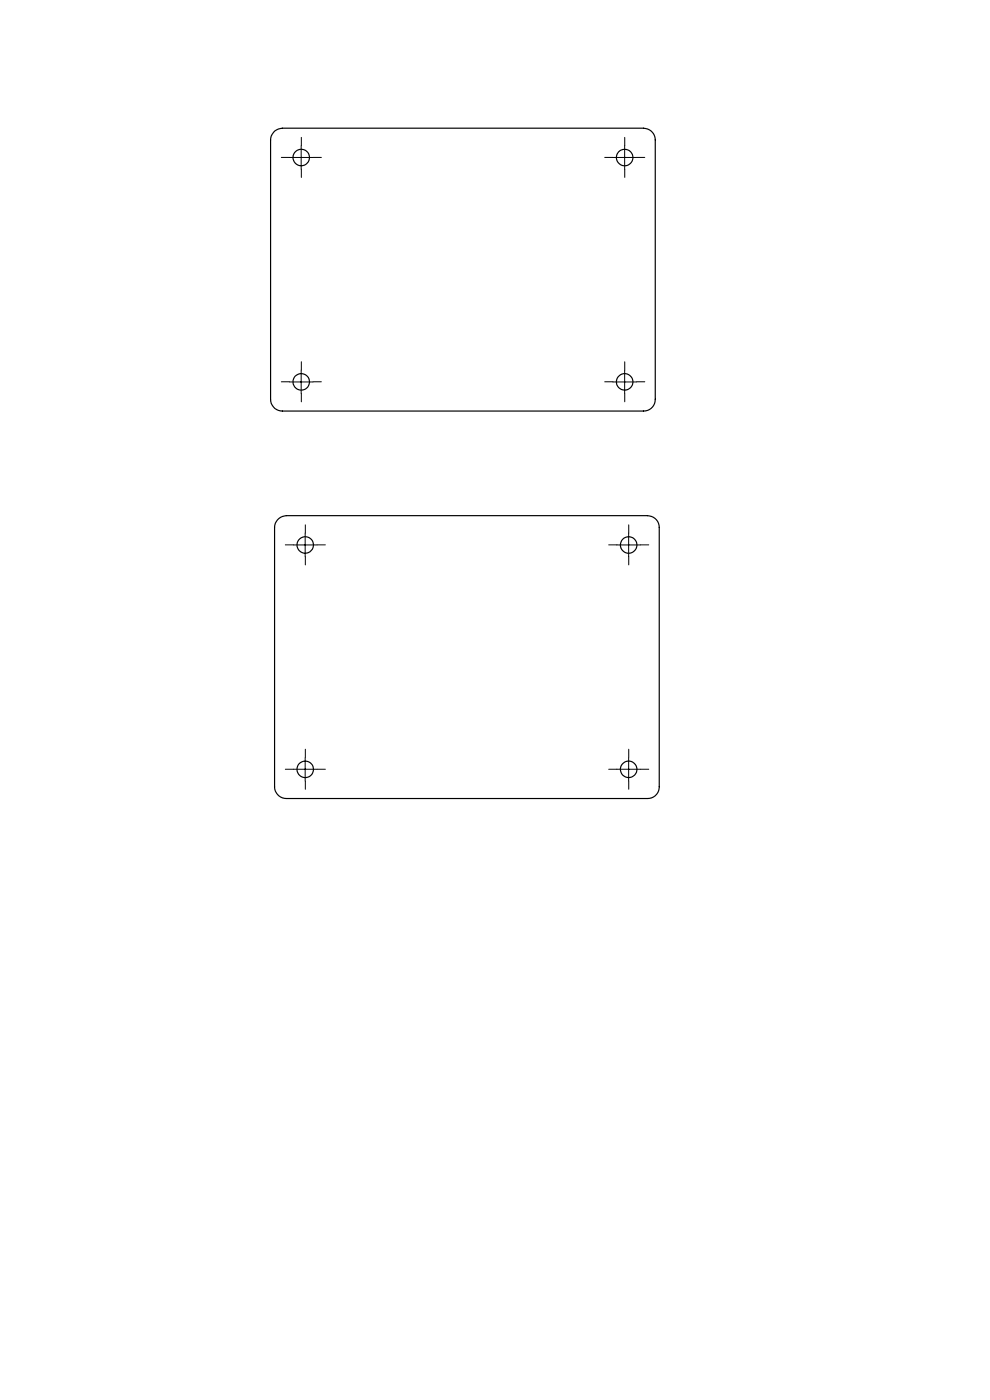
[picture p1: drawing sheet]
<svg xmlns="http://www.w3.org/2000/svg" width="210mm" height="297mm" viewBox="0 0 210 297" stroke-linecap="round" stroke-linejoin="round" font-family="sans-serif">
<g fill="none" stroke="#000" stroke-width=".21" stroke-dasharray="15.2 1.3 1.3 1.3">
<path d="M61.4 33.4h-1.7M63.9 30.9v-1.8M63.9 35.9v1.7M66.4 33.4h1.8M130 33.4h-1.7M132.5 30.9v-1.8M132.5 35.9v1.7M135 33.4h1.8M63.9 78.5v-1.8M132.5 78.5v-1.8M61.4 81h-1.7M63.9 83.5v1.7"/>
<path d="M66.4 81h1.8M130 81h-1.7M132.5 83.5v1.7M135 81h1.8M62.3 115.6h-1.8M64.8 113.1v-1.8M64.8 118.1v1.7M67.3 115.6h1.7M130.9 115.6h-1.8M133.4 113.1v-1.8M133.4 118.1v1.7M135.9 115.6h1.7"/>
<path d="M62.3 163.2h-1.8M64.8 160.7v-1.8M64.8 165.7v1.7M67.3 163.2h1.7M130.9 163.2h-1.8M133.4 160.7v-1.8M133.4 165.7v1.7M135.9 163.2h1.7"/>
</g>
<g fill="none" stroke="#000" stroke-width=".21">
<path d="M61.4 33.4h5M63.9 30.9v5M130 33.4h5M132.5 30.9v5M63.9 78.5v5M132.5 78.5v5M61.4 81h5M130 81h5M62.3 115.6h4.9M64.7 113.1v5M130.8 115.6h5.1M133.3 113.1v5"/>
<path d="M62.3 163.2h4.9M64.7 160.7v5M130.8 163.2h5.1M133.3 160.7v5"/>
</g>
<g fill="none" stroke="#000" stroke-width=".25">
<path d="M58.3 27.8l.8-.4 .8-.2h76.6a2.51 2.51 0 0 1 2.5 2.5v55a2.45 2.45 0 0 1-2.5 2.5h-76.6a2.45 2.45 0 0 1-2.5-2.5v-55a2.44 2.44 0 0 1 .9-1.9zM59.2 110l.7-.4 .8-.2h76.6a2.51 2.51 0 0 1 2.5 2.5v55a2.45 2.45 0 0 1-2.5 2.5h-76.6a2.5 2.5 0 0 1-2.5-2.5v-55a2.35 2.35 0 0 1 1-1.9z"/>
<circle cx="63.9" cy="33.4" r="1.76"/>
<circle cx="132.5" cy="33.4" r="1.75"/>
<circle cx="63.9" cy="81" r="1.75"/>
<circle cx="132.5" cy="81" r="1.75"/>
<circle cx="64.8" cy="115.6" r="1.76"/>
<circle cx="133.3" cy="115.6" r="1.75"/>
<circle cx="64.8" cy="163.2" r="1.75"/>
<circle cx="133.4" cy="163.2" r="1.75"/>
</g>
</svg>
